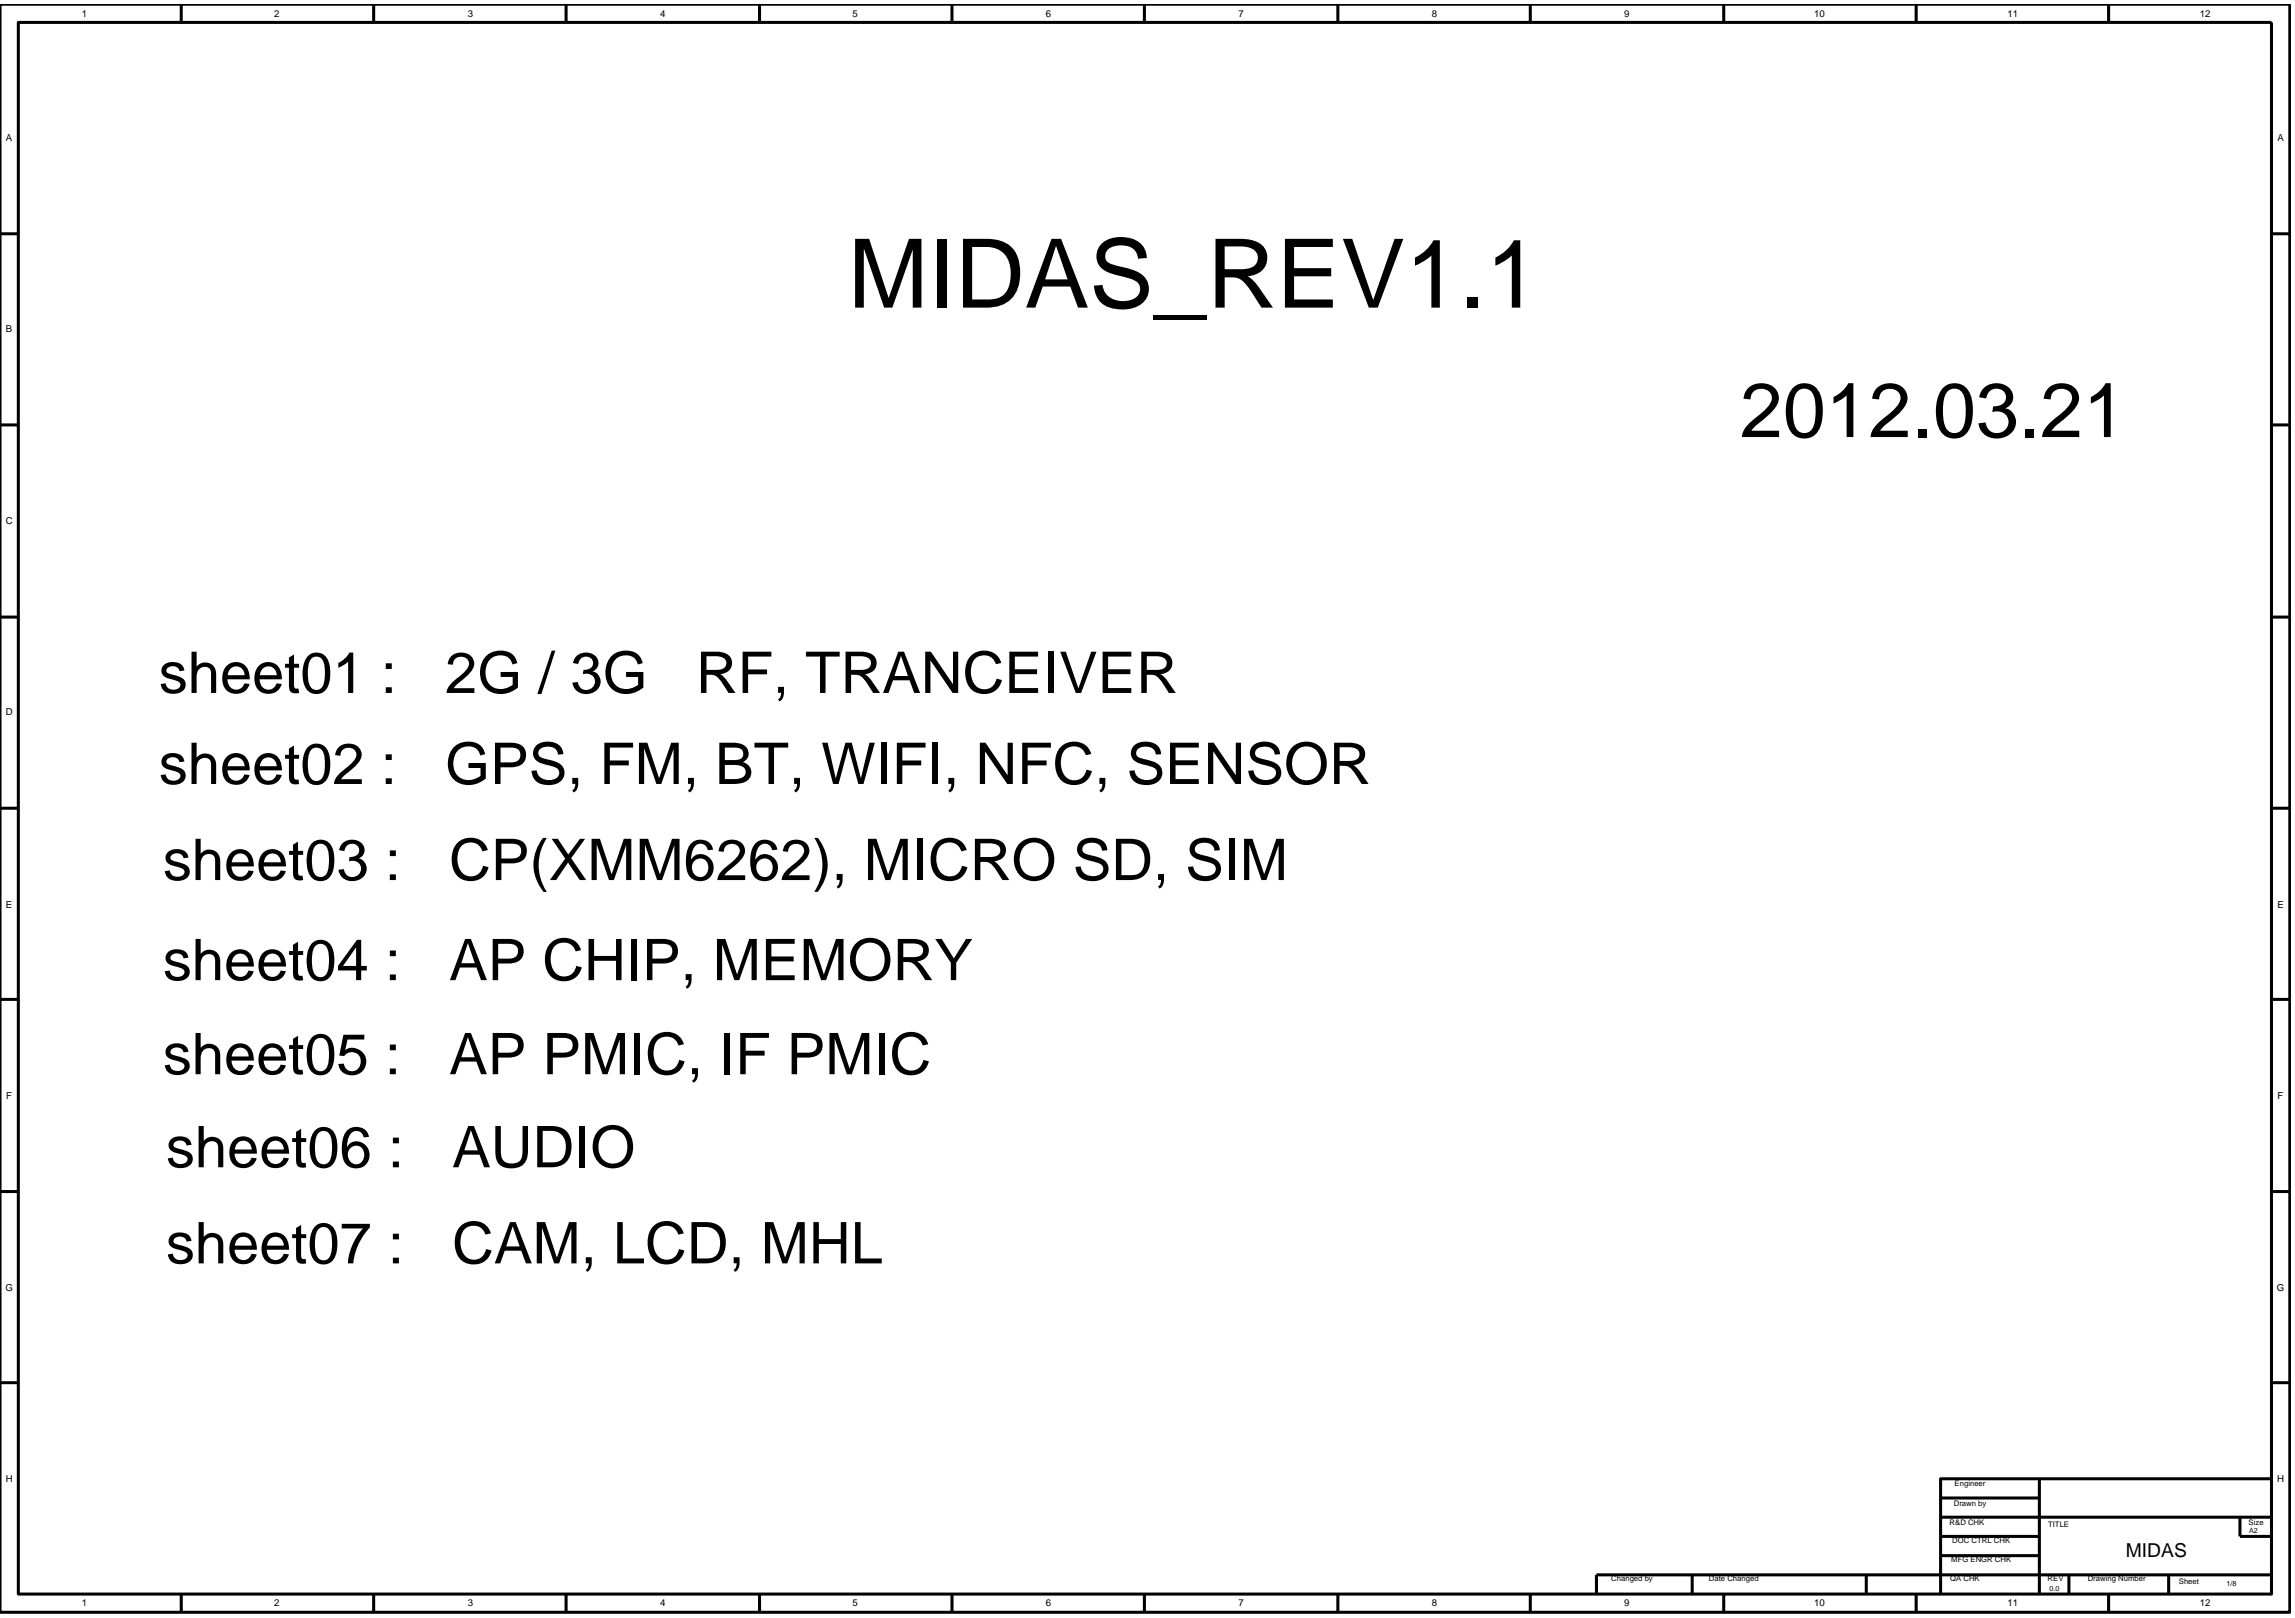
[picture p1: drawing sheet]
<svg xmlns="http://www.w3.org/2000/svg" width="192mm" height="135mm" viewBox="0 0 192 135" stroke-linecap="round" stroke-linejoin="round" font-family="sans-serif">
<defs><g id="words">
<text font-size="8" x="70.9" y="25.7">MIDAS_REV1.1</text>
<text font-size="6.4" x="145.5" y="36.5">2012.03.21</text>
<g font-size="4.8">
<text x="13.3" y="57.9">sheet01 :</text>
<text x="37.2" y="57.9">2G / 3G</text>
<text x="58.2" y="57.9">RF, TRANCEIVER</text>
<text x="13.3" y="65.5">sheet02 :</text>
<text x="37.2" y="65.5">GPS, FM, BT, WIFI, NFC, SENSOR</text>
<text x="13.6" y="73.6">sheet03 :</text>
<text x="37.6" y="73.6">CP(XMM6262), MICRO SD, SIM</text>
<text x="13.6" y="81.9">sheet04 :</text>
<text x="37.6" y="81.9">AP CHIP, MEMORY</text>
<text x="13.6" y="89.8">sheet05 :</text>
<text x="37.6" y="89.8">AP PMIC, IF PMIC</text>
<text x="13.9" y="97.6">sheet06 :</text>
<text x="37.8" y="97.6">AUDIO</text>
<text x="13.9" y="105.6">sheet07 :</text>
<text x="37.8" y="105.6">CAM, LCD, MHL</text>
</g>
<text font-size="1.6" x="177.8" y="130.2">MIDAS</text>
<g font-size=".8">
<text x="6.8" y="1.4">1</text>
<text x="22.9" y="1.4">2</text>
<text x="39.1" y="1.4">3</text>
<text x="55.2" y="1.4">4</text>
<text x="71.3" y="1.4">5</text>
<text x="87.5" y="1.4">6</text>
<text x="103.6" y="1.4">7</text>
<text x="119.7" y="1.4">8</text>
<text x="135.8" y="1.4">9</text>
<text x="151.7" y="1.4">10</text>
<text x="167.9" y="1.4">11</text>
<text x="184" y="1.4">12</text>
<text x=".5" y="11.8">A</text>
<text x="190.4" y="11.8">A</text>
<text x=".5" y="27.8">B</text>
<text x=".5" y="43.8">C</text>
<text x=".5" y="59.8">D</text>
<text x=".5" y="75.9">E</text>
<text x="190.4" y="75.9">E</text>
<text x=".5" y="91.9">F</text>
<text x="190.5" y="91.9">F</text>
<text x=".5" y="107.9">G</text>
<text x="190.4" y="107.9">G</text>
<text x=".5" y="123.9">H</text>
<text x="190.4" y="123.9">H</text>
<text x="6.8" y="134.3">1</text>
<text x="22.9" y="134.3">2</text>
<text x="39.1" y="134.3">3</text>
<text x="55.2" y="134.3">4</text>
<text x="71.3" y="134.3">5</text>
<text x="87.5" y="134.3">6</text>
<text x="103.6" y="134.3">7</text>
<text x="119.7" y="134.3">8</text>
<text x="135.8" y="134.3">9</text>
<text x="151.7" y="134.3">10</text>
<text x="167.9" y="134.3">11</text>
<text x="184" y="134.3">12</text>
</g>
<g font-size=".6">
<text x="163.4" y="125.9">Drawn by</text>
<text x="163.4" y="124.3">Engineer</text>
<text x="163" y="127.5">R&amp;D CHK</text>
<text x="163.2" y="130.6">MFG ENGR CHK</text>
<text x="163.3" y="129">DOC CTRL CHK</text>
<text x="171.3" y="127.6">TITLE</text>
<text x="188" y="127.5">Size</text>
<text x="188.1" y="128.2">A2</text>
<text x="134.7" y="132.2">Changed by</text>
<text x="142.9" y="132.2">Date Changed</text>
<text x="163.1" y="132.2">QA CHK</text>
<text x="171.2" y="132.2">REV</text>
<text x="171.4" y="133">0.0</text>
<text x="174.6" y="132.2">Drawing Number</text>
<text x="182.2" y="132.4">Sheet</text>
<text x="186.2" y="132.6">1/8</text>
</g>
</g></defs>
<g fill="none" stroke="#000" stroke-width=".25">
<path d="M0 .4h191.5v134.4h-191.5zM0 19.5h1.5M1.5 1.9h188.4v131.4h-188.4zM15.2 .4v1.5M31.2 .4v1.5M47.3 .4v1.5M63.5 .4v1.5M79.6 .4v1.5M95.7 .4v1.5M111.9 .4v1.5M128 .4v1.5M144.1 .4v1.5"/>
<path d="M160.2 .4v1.5M176.3 .4v1.5M189.9 19.5h1.6M0 35.5h1.5M189.9 35.5h1.6M0 51.6h1.5M189.9 51.6h1.6M0 67.6h1.5M189.9 67.6h1.6M0 83.5h1.5M0 99.6h1.5M189.9 83.5h1.6"/>
<path d="M189.9 99.6h1.6M0 115.6h1.5M189.9 115.6h1.6M15.2 133.3v1.5M31.2 133.3v1.5M47.3 133.3v1.5M63.5 133.3v1.5M79.6 133.3v1.5M95.7 133.3v1.5M111.9 133.3v1.5M128 133.3v1.5M141.5 131.7v1.6"/>
<path d="M144.1 133.3v1.5M156.1 131.7v1.6M160.2 133.3v1.5M162.3 125.2h8.2M162.3 128.4h8.2M162.3 126.8h27.6M162.3 130h8.2M170.5 123.6v9.7M173 131.7v1.6M176.3 133.3v1.5M181.3 131.7v1.6M187.3 126.8v1.6h2.6"/>
<path d="M189.9 131.7h-56.4v1.6M189.9 123.6h-27.6v9.7"/>
</g>
<use href="#words"/>
</svg>
